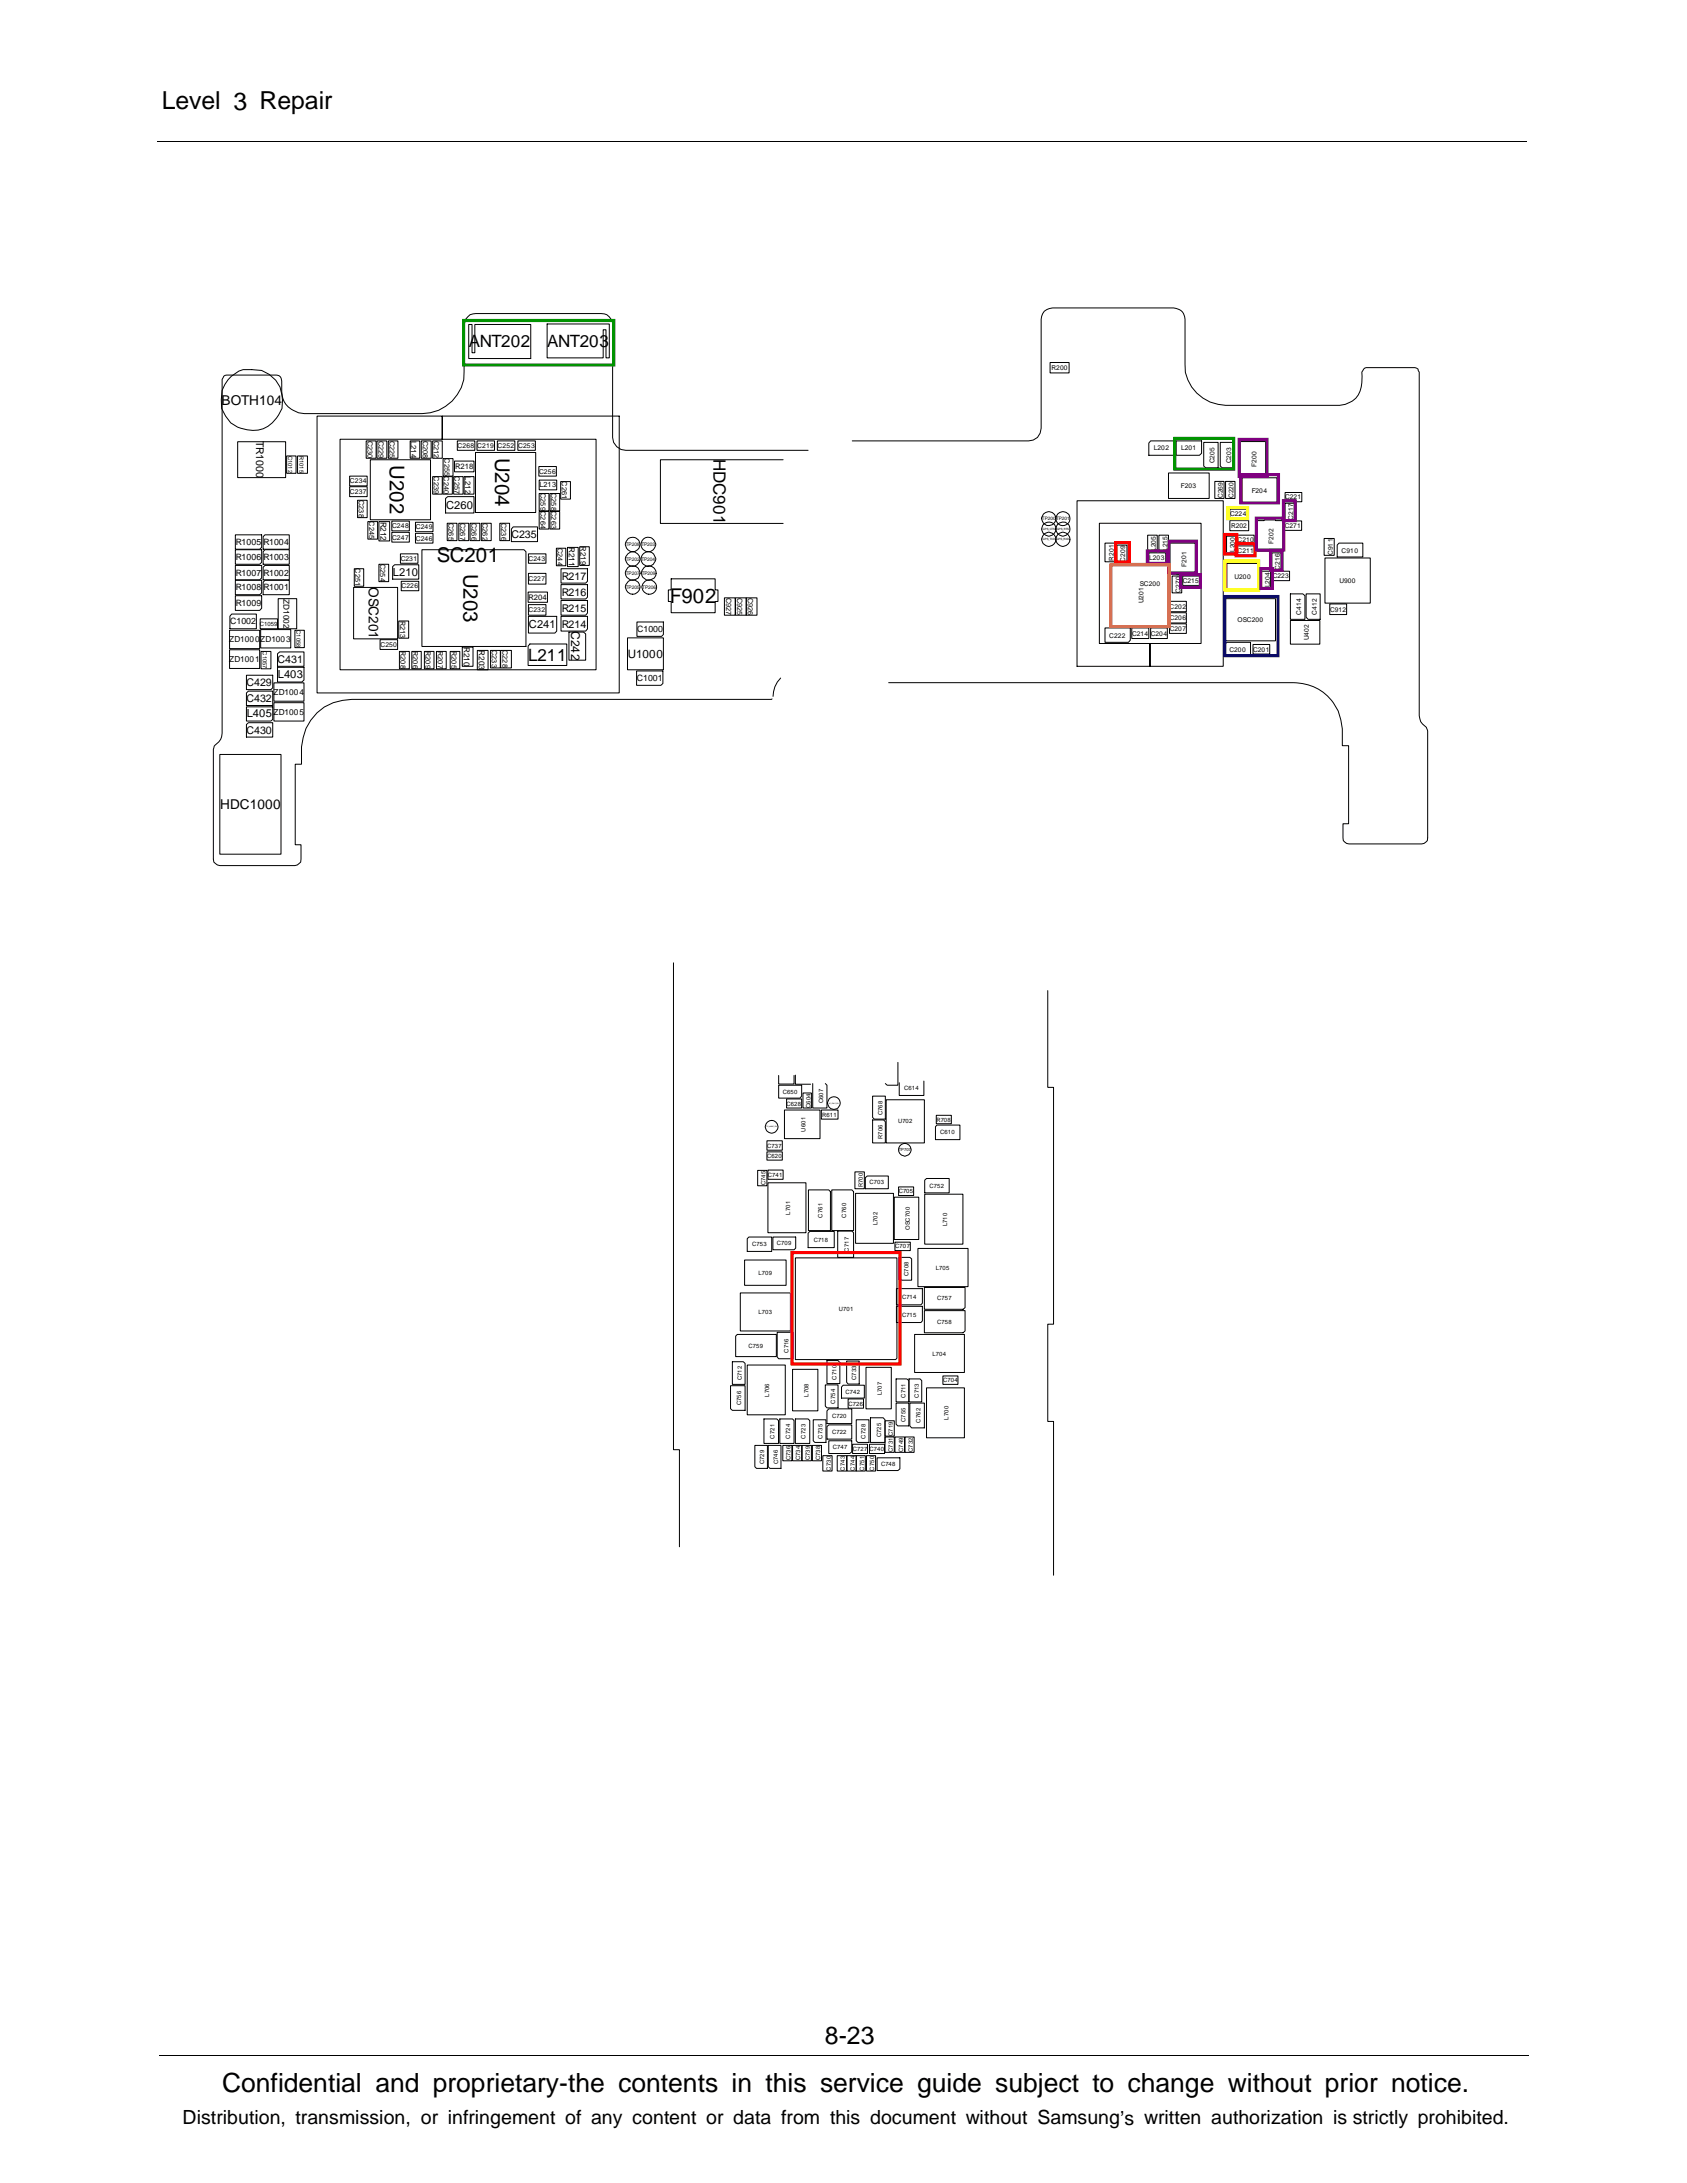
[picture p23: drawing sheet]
<svg xmlns="http://www.w3.org/2000/svg" width="216mm" height="279mm" viewBox="0 0 216 279" stroke-linecap="round" stroke-linejoin="round" font-family="sans-serif">
<defs><g id="words">
<text font-size="3.4" x="28.4" y="267.7">Confidential and proprietary-the contents in this service guide subject to change without prior notice.</text>
<g font-size="3.2">
<text x="20.7" y="14">Level 3 Repair</text>
<text x="105.6" y="261.6">8-23</text>
</g>
<g font-size="2.6">
<text x="49.9" y="59.5" transform="rotate(90 49.9 59.5)">U202</text>
<text x="63.4" y="58.6" transform="rotate(90 63.4 58.6)">U204</text>
<text x="55.9" y="71.9">SC201</text>
<text x="59.3" y="73.4" transform="rotate(90 59.3 73.4)">U203</text>
<text x="85.7" y="77.2">F902</text>
</g>
<text font-size="2.5" x="23.4" y="271.9">Distribution, transmission, or infringement of any content or data from this document without Samsung’s written authorization is strictly prohibited.</text>
<g font-size="2.2">
<text x="60" y="44.5">ANT202</text>
<text x="70" y="44.4">ANT203</text>
<text x="91.3" y="58.7" transform="rotate(90 91.3 58.7)">HDC901</text>
<text x="67.6" y="84.6">L211</text>
</g>
<g font-size="1.7">
<text x="28.4" y="51.8">BOTH104</text>
<text x="47.2" y="75.2" transform="rotate(90 47.2 75.2)">OSC201</text>
<text x="28.2" y="103.6">HDC1000</text>
</g>
<text font-size="1.6" x="73.1" y="80.8" transform="rotate(90 73.1 80.8)">C242</text>
<text font-size="1.5" x="80.3" y="84.2">U1000</text>
<g font-size="1.4">
<text x="32.8" y="56.4" transform="rotate(90 32.8 56.4)">TR1000</text>
<text x="57.1" y="65.1">C260</text>
<text x="65.4" y="68.9">C235</text>
<text x="50.3" y="73.7">L210</text>
<text x="71.9" y="76.2">R216</text>
<text x="71.9" y="74.2">R217</text>
<text x="67.7" y="80.4">C241 R214</text>
<text x="71.9" y="78.3">R215</text>
<text x="31.5" y="87.8">C429</text>
<text x="31.5" y="89.9">C432</text>
<text x="35.5" y="84.9">C431</text>
<text x="35.6" y="86.8">L403</text>
<text x="31.5" y="93.9">C430</text>
<text x="31.6" y="91.8">L405</text>
</g>
<g font-size="1.1">
<text x="30.2" y="69.7">R1005 R1004</text>
<text x="30.2" y="71.6">R1006 R1003</text>
<text x="48.7" y="66.8" transform="rotate(90 48.7 66.8)">R212</text>
<text x="72.8" y="70.1" transform="rotate(90 72.8 70.1)">R211</text>
<text x="30.2" y="73.7">R1007 R1002</text>
<text x="30.2" y="75.6">R1008 R1001</text>
<text x="30.2" y="77.6">R1009</text>
<text x="36.3" y="76.7" transform="rotate(90 36.3 76.7)">ZD1002</text>
<text x="29.3" y="82.1">ZD1000</text>
<text x="29.5" y="79.9">C1002</text>
<text x="33.3" y="82.1">ZD1003</text>
<text x="59.4" y="82.8" transform="rotate(90 59.4 82.8)">R210</text>
<text x="61.3" y="83.2" transform="rotate(90 61.3 83.2)">R203</text>
<text x="81.6" y="80.9">C1000</text>
<text x="29.3" y="84.7">ZD1001</text>
<text x="35" y="88.9">ZD1004</text>
<text x="81.5" y="87.2">C1001</text>
<text x="35" y="91.5">ZD1005</text>
</g>
<g font-size="1">
<text x="52.6" y="56.4" transform="rotate(90 52.6 56.4)">L214</text>
<text x="58.3" y="60.1">R218</text>
<text x="59.5" y="61" transform="rotate(90 59.5 61)">L212</text>
<text x="74.3" y="69.9" transform="rotate(90 74.3 69.9)">R219</text>
<text x="67.6" y="76.8">R204</text>
</g>
<g font-size=".9">
<text x="47.1" y="56.4" transform="rotate(90 47.1 56.4)">C230</text>
<text x="48.4" y="56.4" transform="rotate(90 48.4 56.4)">C229</text>
<text x="49.8" y="56.4" transform="rotate(90 49.8 56.4)">C225</text>
<text x="54.1" y="56.4" transform="rotate(90 54.1 56.4)">C208</text>
<text x="55.5" y="56.4" transform="rotate(90 55.5 56.4)">C212</text>
<text x="56.9" y="58.7" transform="rotate(90 56.9 58.7)">C255C240</text>
<text x="58.6" y="57.4">C268 C219 C252 C253</text>
<text x="44.8" y="61.9">C234</text>
<text x="44.8" y="63.2">C237</text>
<text x="45.9" y="64" transform="rotate(90 45.9 64)">C238</text>
<text x="55.5" y="61" transform="rotate(90 55.5 61)">C239</text>
<text x="58.2" y="61" transform="rotate(90 58.2 61)">C257</text>
<text x="69" y="60.6">C256</text>
<text x="69" y="62.3">L213</text>
<text x="69.2" y="63.1" transform="rotate(90 69.2 63.1)">C259C264</text>
<text x="70.5" y="63.1" transform="rotate(90 70.5 63.1)">C258C263</text>
<text x="71.9" y="61.6" transform="rotate(90 71.9 61.6)">C261</text>
<text x="47.2" y="66.7" transform="rotate(90 47.2 66.7)">C245</text>
<text x="50.2" y="69.1">C247</text>
<text x="50.2" y="67.6">C248</text>
<text x="51.3" y="71.8">C231</text>
<text x="53.2" y="69.2">C246</text>
<text x="53.2" y="67.7">C249</text>
<text x="57.4" y="66.9" transform="rotate(90 57.4 66.9)">C265</text>
<text x="58.9" y="66.9" transform="rotate(90 58.9 66.9)">C267</text>
<text x="60.3" y="66.9" transform="rotate(90 60.3 66.9)">C266</text>
<text x="61.7" y="66.9" transform="rotate(90 61.7 66.9)">C262</text>
<text x="64.1" y="66.9" transform="rotate(90 64.1 66.9)">C236</text>
<text x="67.6" y="71.8">C243</text>
<text x="71.3" y="70.1" transform="rotate(90 71.3 70.1)">C244</text>
<text x="45.5" y="72.7" transform="rotate(90 45.5 72.7)">C251</text>
<text x="48.7" y="72.2" transform="rotate(90 48.7 72.2)">C254</text>
<text x="51.4" y="75.3">C226</text>
<text x="67.6" y="74.4">C227</text>
<text x="92.9" y="76.5" transform="rotate(90 92.9 76.5)">C927</text>
<text x="94.3" y="76.5" transform="rotate(90 94.3 76.5)">C925</text>
<text x="95.7" y="76.5" transform="rotate(90 95.7 76.5)">C926</text>
<text x="48.7" y="82.8">C250</text>
<text x="51.2" y="79.4" transform="rotate(90 51.2 79.4)">R213</text>
<text x="51.3" y="83.4" transform="rotate(90 51.3 83.4)">R208</text>
<text x="52.8" y="83.4" transform="rotate(90 52.8 83.4)">R206</text>
<text x="54.5" y="83.4" transform="rotate(90 54.5 83.4)">R209</text>
<text x="56" y="83.4" transform="rotate(90 56 83.4)">R207</text>
<text x="57.8" y="83.4" transform="rotate(90 57.8 83.4)">R205</text>
<text x="62.9" y="83.2" transform="rotate(90 62.9 83.2)">C233</text>
<text x="64.3" y="83.2" transform="rotate(90 64.3 83.2)">C228</text>
<text x="67.6" y="78.4">C232</text>
</g>
<g font-size=".8">
<text x="134.6" y="47.3">R200</text>
<text x="147.7" y="57.7">L202</text>
<text x="151.2" y="57.7">L201</text>
<text x="155.4" y="59.3" transform="rotate(-90 155.4 59.3)">C205</text>
<text x="157.5" y="59.3" transform="rotate(-90 157.5 59.3)">C203</text>
<text x="160.8" y="59.7" transform="rotate(-90 160.8 59.7)">F200</text>
<text x="151.1" y="62.5">F203</text>
<text x="156.5" y="63.8" transform="rotate(-90 156.5 63.8)">C269</text>
<text x="157.9" y="63.8" transform="rotate(-90 157.9 63.8)">C220</text>
<text x="160.2" y="63.1">F204</text>
<text x="164.5" y="63.9">C221</text>
<text x="142.5" y="71.8" transform="rotate(-90 142.5 71.8)">R201</text>
<text x="144" y="71.9" transform="rotate(-90 144 71.9)">C209</text>
<text x="147.1" y="71.7">L203</text>
<text x="147.9" y="70.5" transform="rotate(-90 147.9 70.5)">L205</text>
<text x="149.4" y="70.5" transform="rotate(-90 149.4 70.5)">L215</text>
<text x="157.4" y="66.1">C224</text>
<text x="157.5" y="67.6">R202</text>
<text x="158" y="70.7" transform="rotate(-90 158 70.7)">L200</text>
<text x="158.4" y="69.4">C210</text>
<text x="158.4" y="70.8">C211</text>
<text x="163" y="69.6" transform="rotate(-90 163 69.6)">F202</text>
<text x="164.4" y="67.6">C271</text>
<text x="165.5" y="66.5" transform="rotate(-90 165.5 66.5)">C217</text>
<text x="170.6" y="71" transform="rotate(-90 170.6 71)">C911</text>
<text x="171.7" y="70.7">C910</text>
<text x="145.9" y="75">SC200</text>
<text x="146.3" y="77.2" transform="rotate(-90 146.3 77.2)">U201</text>
<text x="149.7" y="77.9">C202</text>
<text x="151.1" y="75.9" transform="rotate(-90 151.1 75.9)">C270</text>
<text x="151.4" y="74.6">C215</text>
<text x="151.8" y="72.6" transform="rotate(-90 151.8 72.6)">F201</text>
<text x="158" y="74.1">U200</text>
<text x="162.5" y="75.2" transform="rotate(-90 162.5 75.2)">L204</text>
<text x="162.9" y="74">C223</text>
<text x="163.8" y="72.9" transform="rotate(-90 163.8 72.9)">C216</text>
<text x="171.4" y="74.6">U900</text>
<text x="33.3" y="80.1">C1059</text>
<text x="142" y="81.6">C222</text>
<text x="144.9" y="81.4">C214 C204</text>
<text x="149.7" y="79.4">C206</text>
<text x="149.7" y="80.8">C207</text>
<text x="157.4" y="83.4">C200</text>
<text x="158.4" y="79.6">OSC200</text>
<text x="160.4" y="83.4">C201</text>
<text x="166.5" y="78.7" transform="rotate(-90 166.5 78.7)">C414</text>
<text x="167.5" y="82" transform="rotate(-90 167.5 82)">U402</text>
<text x="168.5" y="78.7" transform="rotate(-90 168.5 78.7)">C412</text>
<text x="170.2" y="78.3">C912</text>
<text x="100.2" y="140">C650</text>
<text x="100.7" y="141.5">C628</text>
<text x="103.7" y="141.8" transform="rotate(-90 103.7 141.8)">C604</text>
<text x="105.2" y="142.9">R611</text>
<text x="105.3" y="141.2" transform="rotate(-90 105.3 141.2)">C607</text>
<text x="112.9" y="142.7" transform="rotate(-90 112.9 142.7)">C768</text>
<text x="114.9" y="143.8">U702</text>
<text x="115.7" y="139.6">C614</text>
<text x="119.8" y="143.6">R708</text>
<text x="98.2" y="148.3">C620</text>
<text x="98.2" y="146.9">C737</text>
<text x="103.1" y="144.8" transform="rotate(-90 103.1 144.8)">U601</text>
<text x="112.9" y="145.8" transform="rotate(-90 112.9 145.8)">R706</text>
<text x="120.3" y="145.2">C610</text>
<text x="98" y="151.7" transform="rotate(-90 98 151.7)">C745</text>
<text x="98.3" y="150.6">C741</text>
<text x="101.1" y="155.5" transform="rotate(-90 101.1 155.5)">L701</text>
<text x="105.3" y="155.9" transform="rotate(-90 105.3 155.9)">C761</text>
<text x="108.3" y="155.9" transform="rotate(-90 108.3 155.9)">C760</text>
<text x="110.4" y="152" transform="rotate(-90 110.4 152)">R700</text>
<text x="111.3" y="151.6">C703</text>
<text x="115" y="152.7">C705</text>
<text x="119" y="152">C752</text>
<text x="96.2" y="159.5">C753</text>
<text x="99.4" y="159.4">C709</text>
<text x="104.1" y="158.9">C718</text>
<text x="108.6" y="160.2" transform="rotate(-90 108.6 160.2)">C717</text>
<text x="112.3" y="156.8" transform="rotate(-90 112.3 156.8)">L702</text>
<text x="114.6" y="159.8">C707</text>
<text x="116.4" y="157.4" transform="rotate(-90 116.4 157.4)">OSC700</text>
<text x="121.2" y="156.9" transform="rotate(-90 121.2 156.9)">L710</text>
<text x="97.1" y="163.2">L709</text>
<text x="107.4" y="167.7">U701</text>
<text x="115.4" y="166.2">C714</text>
<text x="116.3" y="163.3" transform="rotate(-90 116.3 163.3)">C708</text>
<text x="119.8" y="162.5">L705</text>
<text x="120" y="166.4">C757</text>
<text x="95.8" y="172.5">C759</text>
<text x="97.1" y="168.2">L703</text>
<text x="100.9" y="173.1" transform="rotate(-90 100.9 173.1)">C716</text>
<text x="115.4" y="168.5">C715</text>
<text x="119.4" y="173.5">L704</text>
<text x="120" y="169.4">C758</text>
<text x="94.8" y="179.9" transform="rotate(-90 94.8 179.9)">C756</text>
<text x="95" y="176.7" transform="rotate(-90 95 176.7)">C712</text>
<text x="98.4" y="178.8" transform="rotate(-90 98.4 178.8)">L706</text>
<text x="103.5" y="178.8" transform="rotate(-90 103.5 178.8)">L708</text>
<text x="106.9" y="179.7" transform="rotate(-90 106.9 179.7)">C754</text>
<text x="107.1" y="176.6" transform="rotate(-90 107.1 176.6)">C710</text>
<text x="108.2" y="178.4">C742</text>
<text x="108.6" y="179.9">C726</text>
<text x="109.6" y="176.6" transform="rotate(-90 109.6 176.6)">C733</text>
<text x="112.9" y="178.6" transform="rotate(-90 112.9 178.6)">L707</text>
<text x="115.9" y="178.9" transform="rotate(-90 115.9 178.9)">C711</text>
<text x="117.6" y="178.9" transform="rotate(-90 117.6 178.9)">C713</text>
<text x="120.7" y="176.9">C704</text>
<text x="99.1" y="184.1" transform="rotate(-90 99.1 184.1)">C721</text>
<text x="101.1" y="184.1" transform="rotate(-90 101.1 184.1)">C724</text>
<text x="103.1" y="184.1" transform="rotate(-90 103.1 184.1)">C723</text>
<text x="105.3" y="184.1" transform="rotate(-90 105.3 184.1)">C735</text>
<text x="106.5" y="181.5">C720</text>
<text x="106.5" y="183.5">C722</text>
<text x="106.6" y="185.5">C747</text>
<text x="109.1" y="185.7">C727 C740</text>
<text x="110.8" y="184.1" transform="rotate(-90 110.8 184.1)">C728</text>
<text x="112.8" y="184" transform="rotate(-90 112.8 184)">C725</text>
<text x="114.3" y="185.8" transform="rotate(-90 114.3 185.8)">C731 C719</text>
<text x="115.6" y="185.8" transform="rotate(-90 115.6 185.8)">C749</text>
<text x="115.9" y="182" transform="rotate(-90 115.9 182)">C755</text>
<text x="116.8" y="185.8" transform="rotate(-90 116.8 185.8)">C732</text>
<text x="117.8" y="182.1" transform="rotate(-90 117.8 182.1)">C762</text>
<text x="121.4" y="181.7" transform="rotate(-90 121.4 181.7)">L700</text>
<text x="97.8" y="187.4" transform="rotate(-90 97.8 187.4)">C729</text>
<text x="99.6" y="187.4" transform="rotate(-90 99.6 187.4)">C746</text>
<text x="101.2" y="186.9" transform="rotate(-90 101.2 186.9)">C736</text>
<text x="102.4" y="186.9" transform="rotate(-90 102.4 186.9)">C734</text>
<text x="103.7" y="186.9" transform="rotate(-90 103.7 186.9)">C739</text>
<text x="105" y="186.9" transform="rotate(-90 105 186.9)">C738</text>
<text x="106.3" y="188.2" transform="rotate(-90 106.3 188.2)">C730</text>
<text x="108.1" y="188.2" transform="rotate(-90 108.1 188.2)">C743</text>
<text x="109.4" y="188.2" transform="rotate(-90 109.4 188.2)">C744</text>
<text x="110.6" y="188.2" transform="rotate(-90 110.6 188.2)">C751</text>
<text x="111.9" y="188.2" transform="rotate(-90 111.9 188.2)">C750</text>
<text x="112.8" y="187.7">C748</text>
</g>
<g font-size=".7">
<text x="36.9" y="58.3" transform="rotate(90 36.9 58.3)">C1012</text>
<text x="38.3" y="58.3" transform="rotate(90 38.3 58.3)">R1015</text>
<text x="33.7" y="83.4" transform="rotate(90 33.7 83.4)">C1057</text>
<text x="38" y="80.6" transform="rotate(90 38 80.6)">C1058</text>
</g>
<g font-size=".6">
<text x="80.1" y="71.8">TP202 TP204</text>
<text x="80.1" y="69.9">TP208 TP203</text>
<text x="133.3" y="66.6">TP200TP201</text>
<text x="80.1" y="75.4">TP205 TP206</text>
<text x="80.1" y="73.6">TP207 TP209</text>
</g>
<text font-size=".5" x="115" y="147.3">TP707</text>
<g font-size=".4">
<text x="133.4" y="67.8">GPS_CTS GPS_RTS</text>
<text x="133.4" y="69.2">GPS_TXD GPS_RXD</text>
</g>
<g font-size=".2">
<text x="106.1" y="141.2">AP_PMIC_EN</text>
<text x="98.1" y="144.3">TP_eMMC_EN</text>
</g>
</g></defs>
<g fill="none" stroke="#000" stroke-width=".13">
<path d="M20.2 18.1h175.3M29.6 48.2l1-.7 .5-.2h1.1a3.8 3.8 0 0 1 3.7 2.3 3.8 3.8 0 0 1-.8 4.2 3.6 3.6 0 0 1-3.9 1.1l-.8-.2-.9-.6-.6-.8-.5-1-.1-1.2a3.8 3.8 0 0 1 1.3-2.9zM30.4 56.5h6.2v4.6h-6.2zM36.7 58.4h1.2v2.2h-1.2zM38.1 58.4h1.2v2.2h-1.2zM40.6 53.3h16v2.9h-13.1v29.5h32.8v-29.5h-19.7v-2.9h22.6v35.4h-38.6zM46.9 56.4h1.2v2.3h-1.2zM47.4 58.8h7.7v7.7h-7.7zM48.2 56.4h1.3v2.3h-1.3zM49.7 56.4h1.2v2.3h-1.2zM52.5 56.4h1.2v2.3h-1.2zM53.9 56.4h1.3v2.3h-1.3z"/>
<path d="M55.4 56.4h1.2v2.3h-1.2zM56.7 58.7h1.3v2.2h-1.3zM58.2 59h2.5v1.4h-2.5zM58.5 56.4h2.3v1.2h-2.3zM60 41.5h.4v3.6h.4v-3.6h7.1v4.4h-7.9zM60.9 57.9h7.7v7.7h-7.7zM61 56.4h2.3v1.2h-2.3zM63.6 56.4h2.3v1.2h-2.3zM66.3 56.4h2.2v1.2h-2.2zM69 59.7h2.2v1.2h-2.2zM70 41.5h8v4.3h-.4v-3.6h-.4v3.6h-7.2zM100.2 58.8h-15.7v8.2h15.7"/>
<path d="M103.4 57.6h-23.3a1.7 1.7 0 0 1-1.7-1.6v-14.4a1.45 1.45 0 0 0-1.5-1.5h-16a1.52 1.52 0 0 0-1.5 1.5v5.9a5.3 5.3 0 0 1-5.4 5.4h-15.1a2.97 2.97 0 0 1-2.8-3.5l-.1-1-.3-.3-.4-.1h-6.3a.62 .62 0 0 0-.6 .6v45.3a1.94 1.94 0 0 1-1 1.6l-.1 .4v14.1a.92 .92 0 0 0 .8 .8h9.6a.88 .88 0 0 0 .8-.8v-1.9h-.7v-10.3h.8a8.4 8.4 0 0 1 1.2-5.6 6.1 6.1 0 0 1 5.2-2.7h53.8M109.1 56.4h22.5a1.56 1.56 0 0 0 1.6-1.6v-13.9a1.41 1.41 0 0 1 1.5-1.5h15.5a1.46 1.46 0 0 1 1.5 1.5v5.7a5.2 5.2 0 0 0 5.1 5.3h14.6a2.91 2.91 0 0 0 2.9-3v-.7a1.2 1.2 0 0 1 .3-1.1h6.5l.4 .1 .1 .4v44a1.69 1.69 0 0 0 .9 1.5l.2 .5v13.6a.8 .8 0 0 1-.8 .8h-9.3a.8 .8 0 0 1-.7-.8v-1.8h.7v-10h-.8a8.1 8.1 0 0 0-1.2-5.4 6.2 6.2 0 0 0-5-2.6h-51.9M134.4 46.4h2.4v1.3h-2.4zM147.3 56.4h2.9v1.9h-3.2v-1.6zM150.5 56.4h3.3v1.6l-.3 .3h-3zM154.1 56.6h1.8v3.3h-1.6l-.2-.3zM156.2 56.6h1.8v3.3h-1.6l-.2-.3zM158.7 56.5h3.3v4.5h-3.3zM29.7 78.6h3.1v1.9h-3.4v-1.6zM30.1 68.5h3.4v1.6l-.3 .2h-3.1zM30.1 70.4h3.4v1.6l-.3 .2h-3.1zM30.1 72.4h3.4v1.6l-.3 .2h-3.1z"/>
<path d="M30.1 74.3h3.4v1.6l-.3 .2h-3.1zM30.1 76.2h3.4v1.7l-.3 .2h-3.1zM33.3 79.2h2.2v1.3h-2.2zM33.7 72.6l.2-.2h3.1v1.8h-3.3zM33.7 68.7l.2-.2h3.1v1.8h-3.3zM33.9 74.3h3.1v1.8h-3.3v-1.6zM33.9 70.4h3.1v1.8h-3.3v-1.6zM35.6 76.6h2.4v3.9h-2.4zM44.7 60.9h2.3v1.3h-2.3zM44.7 62.3h2.3v1.3h-2.3zM45.3 75.2h5.6v6.6h-5.6zM45.3 72.8h1.2v2.2h-1.2z"/>
<path d="M45.8 64h1.2v2.3h-1.2zM47.1 66.8h1.2v2.2h-1.2zM48.5 72.2h1.2v2.2h-1.2zM48.5 66.8h1.4v2.4h-1.4zM50.1 68.1h2.3v1.3h-2.3zM50.1 66.7h2.3v1.2h-2.3zM50.2 72.5l.3-.2h3.1v1.8h-3.4zM51 79.5h1.3v2.2h-1.3zM51.2 70.9h2.3v1.2h-2.3zM51.4 74.4h2.2v1.2h-2.2zM53.2 68.3h2.2v1.2h-2.2zM53.2 66.8h2.2v1.3h-2.2z"/>
<path d="M54 70.4h13.1l.2 .2v12.1h-13.3zM55.4 61h1.2v2.2h-1.2zM56.7 61h1.2v2.2h-1.2zM57 63.8l.3-.2h3.4v2.1h-3.7zM57.2 67h1.3v2.2h-1.3zM58.1 61h1.2v2.2h-1.2zM58.7 67h1.3v2.2h-1.3zM59.4 61h1.3v2.2h-1.3zM60.2 67h1.2v2.2h-1.2zM61.6 67h1.3v2.2h-1.3zM64 67h1.2v2.2h-1.2zM65.7 67.4h3.1v1.9h-3.4v-1.6z"/>
<path d="M67.6 75.8h2.5v1.3h-2.5zM67.6 73.4h2.3v1.4h-2.3zM67.6 77.4h2.3v1.3h-2.3zM67.6 70.9h2.3v1.2h-2.3zM67.6 78.9h3.6v1.9l-.2 .2h-3.4zM69 63.2h1.3v2.2h-1.3zM69 65.5h1.3v2.2h-1.3zM69 61.4h2.2v1.3h-2.2zM70.4 63.2h1.2v2.2h-1.2zM70.4 65.5h1.2v2.2h-1.2zM71.2 70.2h1.2v2.2h-1.2zM71.8 61.6h1.2v2.3h-1.2z"/>
<path d="M71.8 78.9h3.4v1.6l-.2 .3h-3.2zM71.8 76.9h3.4v1.6l-.2 .2h-3.2zM71.8 74.8h3.4v1.6l-.2 .3h-3.2zM71.8 72.8h3.4v1.6l-.2 .2h-3.2zM72.6 70.1h1.4v2.4h-1.4zM74.2 70h1.2v2.4h-1.2zM81.5 79.6h3.4v1.6l-.2 .2h-3.2zM82.3 70.9a.91 .91 0 0 1 1.4 0l.2 .6a.94 .94 0 0 1-.9 1 .94 .94 0 0 1-1-1l.1-.3zM85.9 74.1h5.6v1.4h.4v1.5h-.4v1.4h-5.6v-1.4h-.4v-1.5h.4zM92.7 76.5h1.4v2.2h-1.4zM94.1 76.5h1.4v2.2h-1.4zM95.5 76.5h1.4v2.2h-1.4z"/>
<path d="M137.8 64.1h18.7v21.2h-9.3v-2.9h6.5v-15.4h-13v15.4h6.5v2.9h-9.4zM141.4 69.5h1.3v2.4h-1.3zM142.3 72.1h7.2v8.2h-7.1l-.1-.2zM142.9 69.8h1.3v2.1h-1.3zM146.9 68.5h1.2v2.2h-1.2zM147 70.8h2.2v1.2h-2.2zM148.3 68.5h1.2v2.2h-1.2zM149.5 60.5h5.2v3.3h-5.2zM149.7 77h2.1v1.3h-2.1zM149.7 78.4h2.1v1.3h-2.1zM149.7 79.8h2.1v1.3h-2.1zM149.7 69.5h3.3v4h-3.3z"/>
<path d="M150 73.7h1.2v2.2h-1.2zM151.4 73.7h2.1v1.2h-2.1zM155.5 61.6h1.2v2.2h-1.2zM156.8 61.6h1.3v2.2h-1.3zM156.8 76.6h6.4v5.4h-6.4zM157 68.6h1.2v2.2h-1.2zM157 72.1h4.1v3.5h-4.1zM157.4 65.2h2.1v1.2h-2.1zM157.4 66.6h2.4v1.3h-2.4zM158.3 68.5h2.2v1.2h-2.2zM158.3 69.9h2.2v1.2h-2.2zM159 61.2h4.4v3.2h-4.4z"/>
<path d="M160.9 66.6h.9v-.1l2.3 .1v4h-3.2zM161.4 73.1h1.2v2.2h-1.2zM162.8 70.8h1.2v2.2h-1.2zM162.9 73.1h2.1v1.2h-2.1zM164.4 66.7h2.2v1.2h-2.2zM164.5 64.4h1.2v2.1h-1.2zM164.5 63h2.1v1.2h-2.1zM165.1 79.4h3.8v3h-3.8zM165.1 76h1.6l.3 .2v3.1h-1.9zM167.2 76h1.8v3.3h-1.6l-.2-.3zM169.5 68.9h1.3v2.2h-1.3zM169.6 71.4h5.8v5.8h-5.8z"/>
<path d="M170.2 77.3h2.1v1.4h-2.1zM171.4 69.5h3v1.8h-3.3v-1.5zM28.1 96.6h7.9v12.7h-7.9zM29.4 80.7h3.8v2.3h-3.8zM29.4 83.2h3.8v2.4h-3.8zM31.5 92.7l.3-.2h3.1v1.8h-3.4zM31.5 88.7l.3-.2h3.1v1.8h-3.4zM31.5 86.4h3.4v1.6l-.2 .3h-3.2zM31.5 90.5h3.4v1.6l-.2 .2h-3.2zM33.4 80.6h3.8v2.3h-3.8zM33.4 83.4h1.3v2.2h-1.3zM35.1 87.4h3.8v2.3h-3.8z"/>
<path d="M35.1 89.9h3.8v2.4h-3.8zM35.5 85.4h3.4v1.6l-.3 .3h-3.1zM35.5 83.7l.3-.3h3.1v1.9h-3.4zM37.7 80.7h1.2v2.2h-1.2zM48.6 81.9h2.3v1.2h-2.3zM51.1 83.4h1.3v2.2h-1.3zM52.7 83.4h1.2v2.2h-1.2zM54.3 83.4h1.2v2.2h-1.2zM55.9 83.4h1.2v2.2h-1.2zM57.6 83.4h1.2v2.2h-1.2zM59.2 82.8h1.3v2.5h-1.3zM61.1 83.2h1.4v2.5h-1.4z"/>
<path d="M62.8 83.2h1.2v2.3h-1.2zM64.1 83.2h1.3v2.3h-1.3zM67.8 82.4h4.7v2.8h-4.9v-2.5zM72.8 80.9h1.9l.3 .2v3.4h-2.2zM80.3 81.6h4.6v4.1h-4.6zM81.5 85.9h3.3v1.6l-.2 .2h-3.1zM99.9 86.8a3.3 3.3 0 0 0-1 2.3M141.4 80.4h3.3v1.5l-.3 .3h-3zM144.8 80.4h2.2v1.3h-2.2zM147.3 80.4h2.1v1.3h-2.1zM156.8 82.4l.2-.2h3v1.8h-3.2zM160.4 82.5h2.1v1.2h-2.1z"/>
<path d="M86.2 123.2v62.3h.8v12.5M99.7 137.6v1.1h1.9v-1.1M99.7 138.9h2.9v1.4l-.2 .2h-2.7zM101.8 137.6v1.2h1.9M102.8 139.9h1v1.9h-1zM104 138.7v3.1h1.8v-2.9l-.2-.2M114.9 136v2.9h-1.4l-.2-.2M118.2 138.4v1.8h-3.1v-1.6M134.1 126.8v12.4h.7v30.3h-.7v12.4h.7v19.7M95.6 158.5l.2-.2h3v1.9h-3.2zM97 149.8h1.1v2h-1.1zM98.1 147.4h2v1.1h-2z"/>
<path d="M98.1 146h2v1.2h-2zM98.3 151.4h4.8v6.4h-4.8zM98.3 149.8h1.9v1.1h-1.9zM98.9 158.3h2.9v1.4l-.2 .3h-2.7zM100.4 142.1h4.5v3.6h-4.5zM100.7 140.7h1.9v1.1h-1.9zM103.5 152.3h2.6l.2 .2v5h-2.8zM103.6 157.6h3.2v2.1h-3.4v-1.9zM105.1 142.1h2.2v1.1h-2.2zM106.4 152.3h2.6l.2 .2v5h-2.8zM107.2 157.6h1.8l.2 .2v3.1h-2zM109.4 150h1.2v2.1h-1.2z"/>
<path d="M109.5 152.7h4.8v6.4h-4.8zM110.7 150.7l.3-.2h2.7v1.6h-3zM111.7 140.3h1.6v2.9h-1.4l-.2-.2zM111.7 143.3h1.4l.2 .3v2.7h-1.6zM113.4 140.8h4.9v5.5h-4.9zM114.4 153.2h3.2v5.4h-3.2zM114.5 159h2v1.1h-2zM115 151.9h1.9v1.1h-1.9zM117.5 159.8h6.4v4.9h-6.4zM118.3 152.8h4.9v6.4h-4.9zM118.3 151l.3-.2h2.9v1.9h-3.2zM119.8 142.7h2v1.1h-2z"/>
<path d="M119.9 144h3v1.9h-3.2v-1.7zM93.5 177.4h1.9v3.1h-1.7l-.2-.2zM93.7 174.3h1.4l.3 .2v2.7h-1.7zM94.1 171l.3-.2h5v2.8h-5.3zM94.7 165.5h6.5v4.8h-6.5zM95.3 161.3h5.3v3.2h-5.3zM95.6 174.7h4.9v6.4h-4.9zM99.5 170.5h2v3.4h-1.8l-.2-.2zM101.4 175.3h3.3v5.3h-3.3zM101.8 161h13v12.8l-.2 .2h-12.8zM105.6 177.2h1.7v3h-1.5l-.2-.2zM105.8 174.1h1.5l.2 .3v2.7h-1.7z"/>
<path d="M107.9 177.3h2.7v1.6h-2.9v-1.4zM108.4 174.2h1.6v2.9h-1.5l-.1-.2zM108.5 179h2v1.2h-2zM110.8 175h3.3v5.3h-3.3zM114.7 176.5h1.4l.2 .2v2.7h-1.6zM114.7 179.6h1.6v2.9h-1.4l-.2-.2zM114.7 164.9h3.3v1.9l-.1 .2h-3.2zM114.7 167.2h3.3v1.9l-.1 .2h-3.2zM115.1 160.9h1.3l.3 .2v2.8h-1.6zM116.3 176.5h1.5l.2 .2v2.7h-1.7zM116.4 179.6h1.9v3.2h-1.6l-.3-.3zM117.1 170.8h6.3v4.9h-6.3z"/>
<path d="M118.3 164.8h5.2v2.6l-.2 .2h-5zM118.3 167.7h5.2v2.6l-.2 .3h-5zM118.6 177.6h4.8v6.4h-4.8zM120.7 176.1h1.9v1.1h-1.9zM96.6 185h1.6v2.9h-1.4l-.2-.2zM97.8 181.6h1.6l.2 .2v2.9h-1.8zM98.3 185h1.6v2.9h-1.4l-.2-.2zM99.8 181.6h1.6l.2 .2v2.9h-1.8zM100.2 185h1.1v2h-1.1zM101.4 185h1.2v2h-1.2zM101.8 181.6h1.6l.2 .2v2.9h-1.8zM102.7 185h1.1v2h-1.1z"/>
<path d="M104 185h1.1v2h-1.1zM104.1 181.7h1.6v2.9h-1.4l-.2-.2zM105.3 186.3h1.2v2h-1.2zM105.8 182.6l.3-.2h2.9v1.8h-3.2zM106.1 184.4h2.9v1.4l-.2 .2h-2.7zM106.1 180.3h2.9v1.9h-3.2v-1.6zM107.1 186.3h1.3v2h-1.3zM108.4 186.3h1.2v2h-1.2zM109.1 184.8h1.9v1.2h-1.9zM109.6 181.7h1.6v2.9h-1.4l-.2-.2zM109.6 186.3h1.1v2h-1.1zM110.9 186.3h1.2v2h-1.2z"/>
<path d="M111.3 184.8h1.9v1.2h-1.9zM111.4 181.5h1.6l.3 .2v2.9h-1.9zM112.2 186.6h3v1.4l-.3 .2h-2.7zM113.3 181.8h1.1v2h-1.1zM113.3 183.9h1.1v2h-1.1zM114.5 183.9h1.3v2h-1.3zM115.8 183.9h1.2v2h-1.2zM20.4 263h175.3"/>
<circle cx="81" cy="71.5" r=".93"/>
<circle cx="81" cy="69.7" r=".94"/>
<circle cx="81" cy="73.3" r=".94"/>
<circle cx="81" cy="75.1" r=".93"/>
<circle cx="83" cy="69.7" r=".94"/>
<circle cx="83" cy="73.3" r=".94"/>
<circle cx="83.1" cy="75.1" r=".92"/>
<circle cx="134.2" cy="66.4" r=".9"/>
<circle cx="134.2" cy="69" r=".91"/>
<circle cx="134.2" cy="67.7" r=".89"/>
<circle cx="136" cy="66.4" r=".9"/>
<circle cx="136" cy="69" r=".9"/>
<circle cx="136" cy="67.7" r=".92"/>
<circle cx="98.8" cy="144.2" r=".82"/>
<circle cx="106.7" cy="141.2" r=".82"/>
<circle cx="115.8" cy="147.1" r=".8"/>
</g>
<path d="M142.8 69.4h1.7v2.5h-1.7zM156.7 68.4h1.6v2.5h-1.6zM158.2 69.6h2.4v1.5h-2.4zM101.4 160.3h13.8v14.3h-13.8z" fill="none" stroke="#f00" stroke-width=".4"/>
<path d="M156.8 76.3h6.8v7.6h-6.8z" fill="none" stroke="#00f" stroke-width=".4"/>
<path d="M156.8 71.8h4.3v3.7h-4.3zM157.2 65h2.5v1.4h-2.5z" fill="none" stroke="#ff0" stroke-width=".4"/>
<path d="M158.6 56.2h3.6v4.8h-3.6zM146.8 70.5h2.6v1.6h-2.6zM149.6 69.3h3.5v4h-3.5zM151.1 73.6h2.5v1.6h-2.5zM158.8 60.7h4.8v3.7h-4.8zM160.8 66.3h3.5v4.1h-3.5zM161.4 72.8h1.4v2.5h-1.4zM162.6 70.4h1.5v2.6h-1.5zM164.3 64.1h1.5v2.5h-1.5z" fill="none" stroke="#800080" stroke-width=".4"/>
<path d="M142.2 72.3h7.4v7.9h-7.4z" fill="none" stroke="#ff6820" stroke-width=".4"/>
<path d="M59.3 41h19.2v5.7h-19.2zM150.3 56.1h7.6v3.9h-7.6z" fill="none" stroke="#009300" stroke-width=".4"/>
<use href="#words"/>
</svg>
